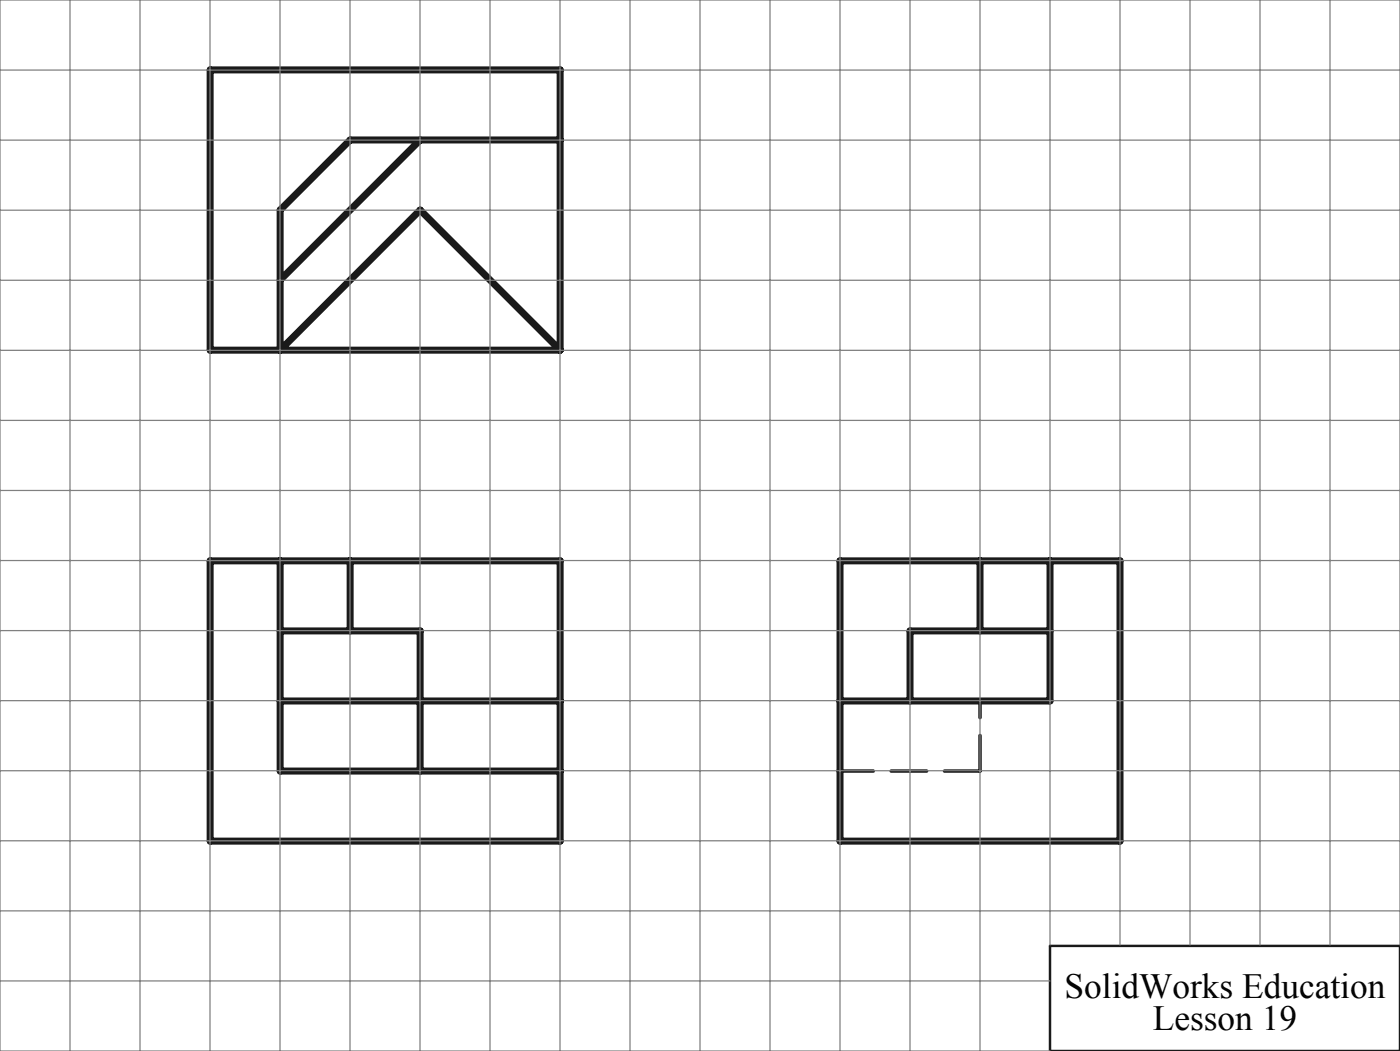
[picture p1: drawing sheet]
<svg xmlns="http://www.w3.org/2000/svg" width="200mm" height="150mm" viewBox="0 0 200 150" stroke-linecap="round" stroke-linejoin="round" font-family="sans-serif">
<defs><g id="words">
<g font-size="5">
<text x="152.1" y="142.4">SolidWorks Education</text>
<text x="164.7" y="147">Lesson 19</text>
</g>
</g></defs>
<path d="M150 135h50v15h-50z" fill="none" stroke="#191924" stroke-width=".35"/>
<path d="M140 110h-20M140 110v-10" fill="none" stroke="#191924" stroke-width=".5" stroke-dasharray="5.1 2.5"/>
<path d="M30 10h50v40h-50zM60 20l-20 20M80 20h-30l-10 10v20l20-20 20 20M30 80h50v40h-50zM40 90h20v20M40 80v30h40M50 80v10M120 80h40v40h-40zM140 80v10M150 80v20h-30M150 90h-20v10M40 100h40" fill="none" stroke="#191924" stroke-width="1"/>
<g fill="none" stroke="#808080" stroke-width=".18">
<path d="M0 10h200M10 0v150M20 0v150M30 0v150M40 0v150M50 0v150M60 0v150M70 0v150M80 0v150M90 0v150M100 0v150M110 0v150"/>
<path d="M120 0v150M130 0v150M140 0v150M150 0v134.9M160 0v134.9M170 0v134.9M180 0v134.9M190 0v134.9M0 30h200M0 20h200M0 50h200M0 40h200"/>
<path d="M0 70h200M0 60h200M0 90h200M0 80h200M0 110h200M0 100h200M0 130h200M0 120h200M200 134.9v-134.9h-200v150h150M0 140h150"/>
</g>
<use href="#words"/>
</svg>
